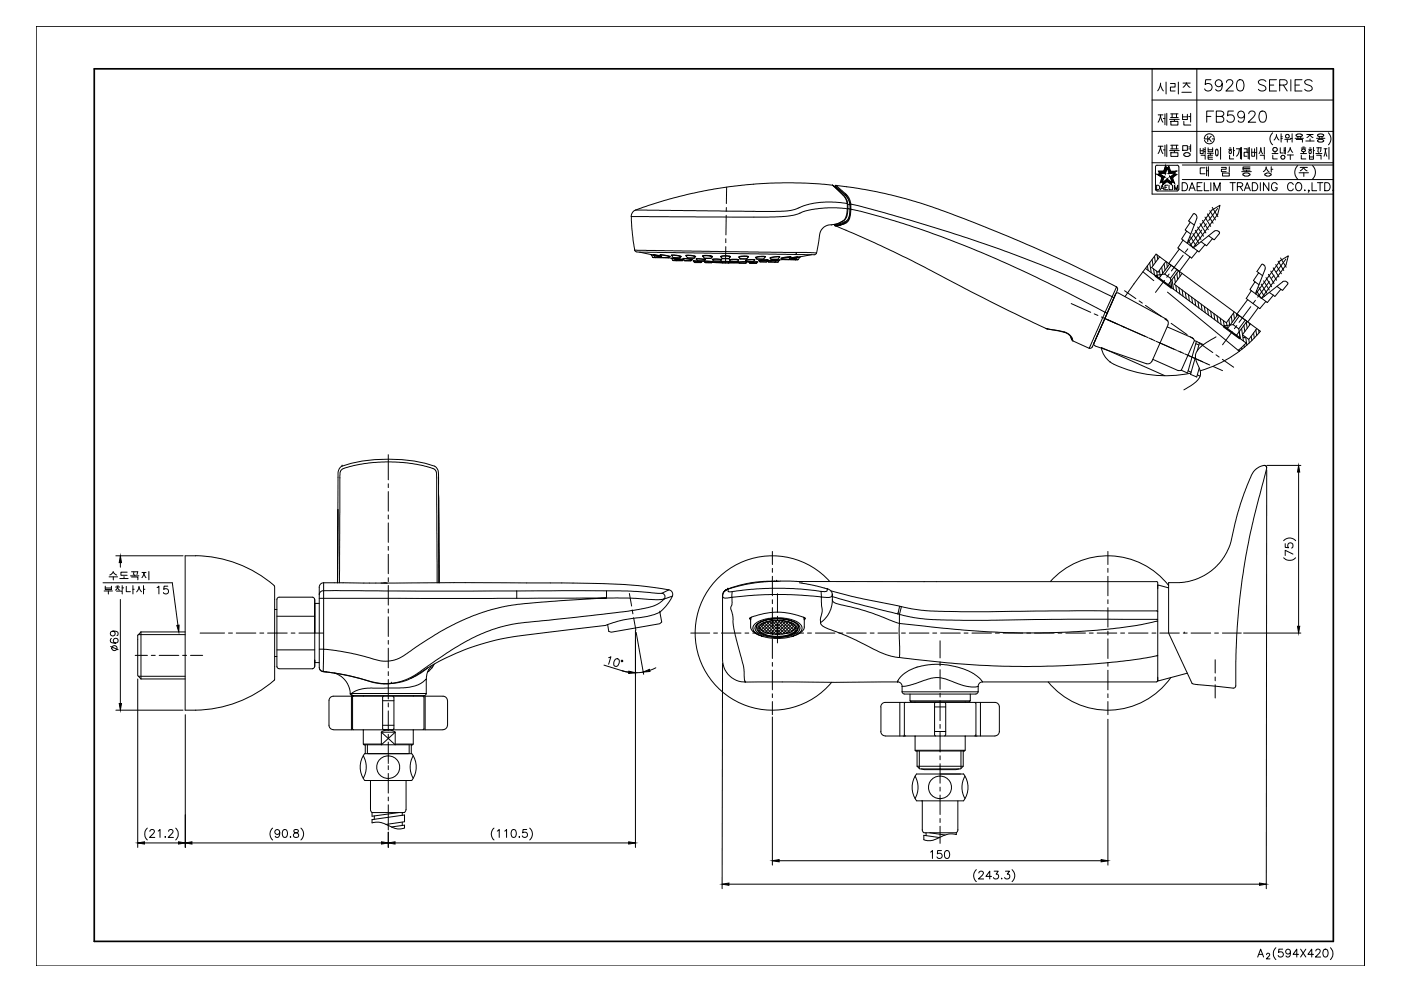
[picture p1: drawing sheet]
<svg xmlns="http://www.w3.org/2000/svg" width="420mm" height="297mm" viewBox="0 0 420 297" stroke-linecap="round" stroke-linejoin="round" font-family="sans-serif">
<!-- layer: TXT -->
<path d="M28.3 20.6h371.6v261.6h-371.6z" fill="none" stroke="#000" stroke-width=".51"/>
<!-- layer: 0 -->
<g fill="none" stroke="#000" stroke-width=".3">
<path d="M10.9 7.9h398.3v281.6h-398.3zM409.2 7.9v281.6M345.5 20.6v37.6h54.4M345.5 30h54.4M345.5 39.4h54.4M358.9 20.6v28.2M361.9 34.9h1.3M363.2 23.9h-1.6l-.2 1.4a1.19 1.19 0 0 1 1.8 0 1.19 1.19 0 0 1-.2 1.8 1.19 1.19 0 0 1-1.7-.5M364 33.3h-2.1v3.3M364.8 34.9h1.4a.86 .86 0 0 0 .8-1l-.3-.4-.5-.2h-1.4v3.3h1.4a.87 .87 0 0 0 .8-.8 .87 .87 0 0 0-.8-.9M366.6 25a1.06 1.06 0 0 1-1.5 1 1.06 1.06 0 0 1-.4-1.7 1.06 1.06 0 0 1 1.7 .1 2.86 2.86 0 0 1-.4 2.7 .96 .96 0 0 1-1.4-.3M367.8 24.7l.1-.5 .6-.3 .9 .2a.77 .77 0 0 1 .2 1.1l-1.9 2.1h2.2"/>
<path d="M369.9 33.3h-1.6l-.2 1.4a1.19 1.19 0 0 1 1.8 0 1.19 1.19 0 0 1-.2 1.8 1.19 1.19 0 0 1-1.8-.5M371.3 24.1a1.02 1.02 0 0 1 1.6 .5 2.75 2.75 0 0 1-.3 2.5 1.09 1.09 0 0 1-1.6-.5 2.67 2.67 0 0 1 .3-2.5zM373.2 34.4a1.04 1.04 0 0 1-1.4 .9 1.04 1.04 0 0 1-.4-1.6 1.04 1.04 0 0 1 1.7 .1 3 3 0 0 1-.3 2.7 1.04 1.04 0 0 1-1.5-.3M374.5 34.1l.3-.6 1-.2a.82 .82 0 0 1 .5 1.3l-2 2h2.3M378 33.5a1.09 1.09 0 0 1 1.6 .4 2.67 2.67 0 0 1-.3 2.6 1.09 1.09 0 0 1-1.6-.5 2.75 2.75 0 0 1 .3-2.5zM379.6 24.4a1.25 1.25 0 0 0-1.2-.6 1.25 1.25 0 0 0-1 .9l.3 .5 1.3 .5a.83 .83 0 0 1 .3 1.4 1.47 1.47 0 0 1-1.9-.3M380.7 25.5h1.3M381.7 39.8a2.39 2.39 0 0 0 0 3.6M382.8 23.9h-2.1v3.4h2.1M383.8 25.5l1.9-.2a.74 .74 0 0 0 0-1.2l-1.9-.2v3.4M384.9 25.5l1.1 1.8M387.1 23.9v3.4"/>
<path d="M388.4 25.5h1.3M390.5 23.9h-2.1v3.4h2.1M393.5 24.4a1.25 1.25 0 0 0-1.2-.6 1.25 1.25 0 0 0-1 .9l.3 .5 1.3 .5a.83 .83 0 0 1 .3 1.4 1.47 1.47 0 0 1-1.9-.3M398.4 39.8a2.48 2.48 0 0 1 0 3.6M345.5 48.8h54.4M346.5 56.7l.2 .4 .5 .1M346.9 55.5h.4a.74 .74 0 0 1 .5 .7 .74 .74 0 0 1-.5 .7h-.4zM347 49.5l-.5 .5v6.7M347 49.5h6M347.2 57.2h5.8M347.4 51.3h1.6l.5-1.5 .5 .6-.5 1.6h-1.7zM348 56.9l.6-1.4 .5 1.4"/>
<path d="M348.2 56.4h.7M349.4 56.1h.5M350.2 55.5h-.8v1.4h.8M350.6 55.5v1.4h.8M351.6 55.5v1.4M352.2 56.9v-1.4l.5 1.4 .5-1.4v1.4M353 49.5l.5 .5M353.5 56.7l-.5 .5M353.6 50v6.7M354.5 54.8h.8a1.29 1.29 0 0 1 .9 1.2 1.29 1.29 0 0 1-.9 1.2h-.8zM354.6 49.5h45.3M354.6 53.8h45.3"/>
<path d="M356.6 57.2l.9-2.4 .9 2.4M356.9 56.4h1.2M359 55.9h.9M359.9 44.5v1.5h.9v-1.5M359.9 45.2h.9M360.2 46.5h1.2v1.2M360.5 54.8h-1.5v2.4h1.5M361.1 44.8h.3M361.1 45.4h.3M361.2 54.8v2.4h1.4M361.4 50.3h-1.5v1.8h1.5M361.4 44.2v2"/>
<path d="M361.9 50.1v2.6M361.9 51.2h.5M362.1 45.9h1.8M362.3 44.3v1.2h1.4v-1.2M362.3 44.9h1.4M362.3 47.1h1.3M362.4 50v2.8M363 45.9v.5M363.1 54.8v2.4M363.7 46.5h-1.4v1.2h1.4M364.1 57.2v-2.4l.9 2.4 .9-2.4v2.4M364.6 46.4l-.1-1.1 .4-.6a1.38 1.38 0 0 1-.1 2l-.2-.2"/>
<path d="M366 44.2v3.5M366.3 50.2h1.4v.5h-1.4v.7h1.4M366.6 51.9h2.1v.9h-2.1zM368.5 44.8h.9M368.7 50v1.6M368.7 45.2v.7M368.7 45.9h.5M368.8 46.5v1.1h1.2M368.8 44.3h.3M368.9 54.8h1.6M369.2 45.2h-.5M369.2 45.2v.7"/>
<path d="M369.7 54.8v2.4M369.9 44.2v2.5M369.9 45.1h.3M370.8 44.6h.9M371.1 55.9l1.3-.1 .3-.6-.6-.4h-1v2.4M371.7 44.6l-.4 1.6-.5 .6M371.9 55.9l.8 1.3M372 44.3v3.3M372 45.7h.3M372.3 44.2v3.5M372.4 51.4h2.9M372.8 50.5h2"/>
<path d="M372.8 52.2v.3M372.8 52.4l.4 .3M373.1 44.6h.9v1h-.9v1.2h.9M373.2 57.2l.8-2.4 1 2.4M373.5 56.4h1.1M373.8 51v.4M374 45.7h.3M374.3 44.3v3.3M374.4 52l.4 .2v.3M374.4 51.9h-.9l-.7 .2M374.7 44.2v3.5M374.8 52.4l-.7 .4-.9-.1"/>
<path d="M374.9 50.1h-2.1v.9h2.1M375.4 44.6v2.2h.8v-2.2M375.4 45.6h.8M375.6 54.8h.8a1.29 1.29 0 0 1 .8 1.2 1.29 1.29 0 0 1-.8 1.2h-.8zM376.5 45.7h.4M376.9 44.2v3.5M377.6 46l.5-1.7 .6 1.8M377.9 46.5h1.3v1.2M378 54.8v2.4M378.9 51.4l.5-.4 .3-.9 .4 .9 .5 .5M379.2 44.2v2M379.4 52.4a1.27 1.27 0 0 0 1.8 0"/>
<path d="M379.8 52l-.4 .2v.3M380.5 54.8v2.4l-1.6-2.4v2.4M380.8 52l.4 .2v.3M380.8 51.9h-1M381.2 50v1.6M381.2 50.7h.5M381.5 46h1.8M381.7 46.5v1.1h1.4M382 45.3h.7M382.1 44.3a.59 .59 0 0 0-.4 .5 .59 .59 0 0 0 .4 .6M382.4 45.5v.5M382.7 44.3h-.7"/>
<path d="M382.7 44.3a.59 .59 0 0 1 .4 .5 .59 .59 0 0 1-.4 .6M382.8 40.3l.3 1.1 .5 .6M382.8 40.6l-.7 1.4M383 55.3a.87 .87 0 0 0-1-.6 .87 .87 0 0 0-.7 1v.6a.85 .85 0 0 0 .9 .9 .85 .85 0 0 0 .8-.9h-.5M383.9 44.3v1.6h.9M384.2 40.1v2.5M384.2 41h.4M384.2 41.5h.4M384.4 46.6a.59 .59 0 0 1 .9 .5 .59 .59 0 0 1-.9 .5M384.4 46.6l-.3 .5 .3 .5M385.1 45.1h.4M385.1 44.3v1.8"/>
<path d="M385.3 41.8h1.7M385.5 44.2v2M385.7 41.2l.4 .2 .4-.2M385.7 40.5l-.2 .3 .2 .4M386.1 41.8v.8M386.1 46.5h1.8M386.5 40.5l.2 .3-.2 .4M386.5 40.4l-.4-.1-.4 .1M386.9 44.3l-.2 .8-.5 .5M386.9 44.3l.8 1.4M387 41.5h.5M387 46.5v1.3"/>
<path d="M387.5 40.1v2.5M387.8 55.3a.87 .87 0 0 0-1-.6 .87 .87 0 0 0-.6 1v.6a.87 .87 0 0 0 .7 .9 .87 .87 0 0 0 .9-.6M388.4 41.5h2.5M388.7 41.8h1.9v.8M389 54.9a1.16 1.16 0 0 1 1.4 .5 1.16 1.16 0 0 1-.2 1.4 .89 .89 0 0 1-1 .3 .89 .89 0 0 1-.6-.8 1.31 1.31 0 0 1 .4-1.4zM389.1 40.2a.37 .37 0 0 0-.4 .4 .37 .37 0 0 0 .4 .3M389.2 40.2a.93 .93 0 0 1 1.3 .5l-.4 .2h-.9M389.2 49.6a2.74 2.74 0 0 0 0 4.1M389.2 41.2v.3M389.6 51.8h2.8M389.9 50.2h2.2M390 46h1.8"/>
<path d="M390.1 41.2v.3M390.3 46.5v1.1h1.3M390.3 44.4h1.3M390.7 44.1h.5M390.9 45.5v.5M390.9 50.2l.5 .6 .6 .4M391 50.2l-1.1 1M391 51.8v1.1M391.2 57.1h.2zM391.6 42.3h2.5M391.9 40.3h1.9M391.9 41.2l.9-.9 1 .9"/>
<path d="M392.5 44.8h.9M392.6 57.1h-.3h.3l-.3 .5M392.6 45.2v.7M392.6 45.9h.6M392.7 46.5v1.2h1.2v-1.2M392.7 47h1.2M392.8 44.3h.3M392.9 41.6v.7M393.2 45.2h-.6M393.2 45.2v.7M393.5 54.8v2.4h1.4M393.6 49.6a2.74 2.74 0 0 1 0 4.1"/>
<path d="M393.9 45.1h.3M393.9 44.2v2M394.6 46h1.8M394.8 41.5h2.5M394.9 46.5h1.3v1.2M394.9 44.3h.5M395.1 54.8h1.6M395.2 42.3a1.52 1.52 0 0 0 1.7 0M395.4 44.3l-.2 1.2M395.5 45.5v.5M395.5 44.3h.7M395.7 41.2v.3"/>
<path d="M395.9 54.8v2.4M396.2 44.3l-.2 1.2M396.5 41.2v.3M396.5 40.2a.86 .86 0 0 0-1.3 .5l.4 .2h.9M396.5 40.2a.37 .37 0 0 1 .5 .4 .37 .37 0 0 1-.5 .3M396.6 41.8a.88 .88 0 0 0-1.4 .5M396.6 41.9l.3 .4M397.1 44.6h.9M397.3 54.8h.8a1.29 1.29 0 0 1 .8 1.2 1.29 1.29 0 0 1-.8 1.2h-.8zM397.5 44.9l.4 1.9M397.5 44.6l-.4 2.2M398.6 44.2v3.5"/>
<path d="M399.7 57.1h.3zM334.5 88.3l-6.3 14.4M95.7 179.3h1.4M97.1 174.7h-.3a1.27 1.27 0 0 0-1.1 1.3v24a1.28 1.28 0 0 0 1.2 1.3M97.1 174.7l42.4-.1 39.6 .3a135.5 135.5 0 0 1 21.5 1.9M97.1 179.3h84.8l-24.4 1.6-5.9 .8-4.4 1.1-5.9 2-6.9 3.3-4 2.2-9.4 6.3-1.7 .9-1.7 .5-2.1 .2-3.4-.6a71.8 71.8 0 0 0-14.7-3h-.3l-.2 6.7M97.1 174.7v2.4l-.9 .2-.5 1M97.1 179.3v15.3h-1.4M114.3 174.8h1.9M155 177.1h31l12.5 .7M155 177.1h-57.9v2.2M155 177.1v2.2"/>
<path d="M181.9 177.1v2.2h6.5l8.1 .5 2.7-.3M198.5 177.8l.5 .2 .4 .5v.6l-.2 .4M199.2 179.5l-1.2 1.1-1.7 .9-4.7 1.2-10.9 1.4-25.1 2.7-6.1 1.3-5.1 1.9-5.1 2.5-5.3 3.2-10.9 7.4-2.9 1.2-2.8 .5M200.6 176.8a1.38 1.38 0 0 1 1.1 1.9 14.2 14.2 0 0 1-3.8 4.8M200.6 176.8l-2.1 1M201.7 178.7l-2.5 .8M216.7 178.7v19a6.8 6.8 0 0 0 6.8 6.7M217.1 177.3l-.4 1.4M217.2 177.3l-.5 1.4M217.3 177.1l-.2 .2M217.3 177.2l-.1 .1M217.5 176.9l-.2 .2"/>
<path d="M217.5 177v.1M217.5 177l-.2 .2M217.7 176.9l-.2 .1M217.8 176.8l-.3 .2M217.8 176.8l-.2 .1M217.9 176.8h-.1M217.9 176.7l-.2 .2M218 176.7l-.7 .4M218 176.7l-.2 .1M218.3 176.5l-.4 .2M218.3 176.5v.1M218.3 176.6l-.3 .1"/>
<path d="M218.3 176.6h.1M219.6 177.3l-.1 1.7-2 .3-.5-.1-.3-.5M232.1 174.2h-1.7a37.2 37.2 0 0 0-12.1 2.3M232.2 174.2h.1M232.3 174.2h.2M232.5 174.2h.1M232.9 174.2l7.6 .2M232.9 174.2h.1M232.9 174.2l-.2 .1M233.5 174.2l-5.3 .3-3.6 .5-6.6 1.7M239 174.3h108l.2 .3M239.7 174.7l4.3 .7 4.2 1.1"/>
<path d="M246.2 177.3l.1 1.7 2.4 .1 .6-.2 .3-.5M248.1 176.5v.2a.68 .68 0 0 1-.4 .7 .68 .68 0 0 1-.7-.1l-9.1-.9-7.1-.1-5.4 .3-6.6 .8a.42 .42 0 0 1-.4-.1 .42 .42 0 0 1-.1-.5v-.2M248.2 176.5l1.2 .8 .2 1.1M248.9 174.3a23.1 23.1 0 0 0-33.5-1 23.1 23.1 0 0 0 .6 33.5 23.1 23.1 0 0 0 33.4-2.3M249.2 177.1l7.7 2 12.9 2.6M249.6 178.4h.1M249.6 178.4v1.4M249.6 179.8l-.1 1.7-.8 2.2-1.3 1.8-1.3 1.1M249.6 179.8l.2 .5 .6 .4 2 .6a103.1 103.1 0 0 1 17.3 5.6M249.6 178.8l7.3 2.1 12.4 3.1M315 174.3a23.1 23.1 0 0 1 35.5 1.2M347.2 174.6v29.5"/>
<path d="M129.2 199.7l-.7 1.1M129.6 199.4l-.1 .9M130.2 199l-.7 1.3-1.3 1.1M181.6 187.5l-25.2 3a74.3 74.3 0 0 0-33 12.8l-3.7 1.3-3.5 .3M225.1 185.1v.7M225.4 185l-.3 .6v2.5l.4 .8 1 .9 2.3 1-1.9-.9-.9-.9-.2-.5 .1-.8 .3-.5 1.7-1.1 2.6-.8 3.7-.1 2.4 .3 2.2 .7 1.5 1.2 .2 .6v.7l-1.1 1.2-1.8 .9 2.2-1 1.2-1.1 .2-3.6M226.8 187.3l.9-.7 1.8-.7 3.7-.5-3.6 .5-1.8 .8-.8 .9 .1 1.2 .7 .8 1.5 .7 2 .5 1.9 .1-3-.3-2-.8-1-1.2 .1-.6 .4-.6 .9-.7 1.3-.4 2.4-.4h1.7l3.1 .6 1 .5 .9 .8v1.1l-1.1 1-1.7 .7-3 .3 1.8-.1 2.6-.7 1.3-.9 .5-.9-.3-1-1.2-.9-2.5-.8-2.2-.2 2.9 .3 2.1 .7 1.5 1.1 .2 1-1 1.3-1.9 .8-2.6 .5-2.9-.1-2.2-.4-1.9-.8-.8-.8-.2-.6zM226.9 187.2v.9M227.6 188.1l.6 .8 .9 .5 2.1 .6 1.4 .1 2.1-.1 1.7-.3 1.8-.8 .5-.8M227.9 187.6l2-1.1 2-.4h2.5l2 .4 1.5 .6 .8 .8v.8l-.8 .9-1.7 .8-1.6 .3h-2.8l-2.5-.6-1.1-.6-.6-.9zM228.8 190.8l3.5 .6 2.8-.1 2.5-.5M239.4 187.2v.9"/>
<path d="M240.9 185l.3 .8M269.3 183.7v.3l.4 .1M269.7 184.2l6.6 1.2 7.8 .5 63.1-.3M269.7 186.9v10.2M269.7 184.2v2.7M270.3 181.8l6.2 1.1 6.9 .4 13.2 .1 26.3-.3h24.1l.2 .2M270.3 181.8l-.5-.1-.4 2M270.3 181.8l-.6 2.4M275.3 199.9l-2.5 .9-1.5 1-1.6 1.5-.5 1.1M275.3 199.9l1.9-.5 3.2-.3 3.4 .2 2.5 .4 2.8 .8 2.4 1.1 2.2 1.6 1 1.2M347.2 196.4l-2.1 .5-6.6 1.1-9.6 .9-9.7 .6-10.9 .3-10.8-.2-10.9-.7-17.9-1.9-4.5-1.4-8.8-4.3-8.6-3.6-.7-.9-.1-1.2 .6-2.3-.3-4.3-10.9-.8-9.2 .2-6.7 .6v2.2l-.4 1.3 .6 1.9 .4 4.2 1.4 5.5a27 27 0 0 1 1.6 7l.2 2.6 .2 .7M347.2 186.2l-6.3 1.3-9.6 1.2-10.9 .8-8.4 .2-15.7-.3-9.7-.7-16.9-1.8"/>
<path d="M95.7 200.1h.1M95.8 200.5l.4 .5 .7 .3M96.9 201.3a99.9 99.9 0 0 1 15.9 3.4l2.8 .2 1.8-.1M96.9 201.3l.7 .1M96.9 201.3h.1M97.4 201.4h.5M97.8 201.4l1.1 .1a86.8 86.8 0 0 1 13.8 3.2l2.5 .3 2.2-.1M100.3 201.7a6.8 6.8 0 0 1 4.8 6.2M105 207.9l.2 .4 .5 .2M105.1 207.9h22.7M105.7 208.5h21.5M117.4 204.8h.1"/>
<path d="M127.8 207.8l-.2 .5-.4 .2M128.3 200.1l-1.9 1.5-3.3 1.8M128.6 200.7l-.5 1.2-.3 1.7-1.5 1.2-1.8 .8-3.5 .6h-9.9l-2.3 .2-2 .6-1.4 .9 .3 .5 .4 .1M223.5 204.4h.1M269.2 204.4h-45.7M269.2 204.4a1.3 1.3 0 0 1 1.3 1.4l2.6-.5 6.1-2 2.2-.2 2.2 .4 5.2 2 3.3 .4a1.16 1.16 0 0 0 1.5-1l.3-.3 .8-.2M269.2 204.4h.1M270.5 207.3l.2 .5 .5 .2M270.5 207.4h22.9M271.2 208h21.5M293.3 207.3l-.2 .5-.4 .2M347.2 204l-.3 .4h-52.2"/>
<path d="M351.1 203.1a23.1 23.1 0 0 1-36.8 1.3M116.4 228.8h.1M281.9 230.7h.1M377.2 286.9l.9-2.4 .9 2.4M377.5 286.1h1.1M379.8 286.1l.3-.4 .5 .1 .2 .3-.2 .5-.8 .8h1.1M382.6 284.1a2.44 2.44 0 0 0 0 3.5M384.7 284.5h-1.2l-.1 1a.83 .83 0 0 1 1.3 0 .83 .83 0 0 1-.2 1.2 .83 .83 0 0 1-1.2-.3M387 285.3a.73 .73 0 0 1-1 .5 .73 .73 0 0 1-.3-1.1 .73 .73 0 0 1 1.2 .1l.1 .5a1.09 1.09 0 0 1-.9 1.6l-.4-.4M389.5 286.1h-1.7l1.1-1.6v2.4M390 284.5l1.6 2.4M391.6 284.5l-1.6 2.4"/>
<path d="M393.9 286.1h-1.7l1.2-1.6v2.4M394.6 285l.2-.4 .7-.1 .3 .2 .1 .5-1.4 1.7h1.6M397.1 284.6a.72 .72 0 0 1 1.1 .4 1.09 1.09 0 0 1 .1 1.3 1.09 1.09 0 0 1-1.2 .4 1.79 1.79 0 0 1 0-2.1zM399 284.1a2.44 2.44 0 0 1 0 3.5"/>
<circle cx="390.9" cy="45.1" r=".51"/>
</g>
<!-- layer: D -->
<g fill="none" stroke="#000" stroke-width=".3">
<path d="M347.3 34.4h1.5M348 25.3l-.8 1.9M348 25.3l.9 1.9M348 34.7l-.7 1.9M348 34.7l.7 1.9M348.1 24.9v.4M348.1 34.4v.3M348.9 35.5h.5M349.4 34.1v3.3M349.7 24.6v3.6M349.9 34v3.6M350.8 35.8h2.8"/>
<path d="M351 25h1.4v1.1h-1.4v1.2h1.4M351.1 35.2h2.2M351.1 34.1h2.2M351.1 36.4h2.2v1.1h-2.2zM351.5 34.1v1.1M352.2 35.8v.5M352.8 34.1v1.1M353.4 24.6v3.6M354.4 27.7h2.9M354.7 34.3v1.5h1.4v-1.5M354.7 35h1.4M354.8 24.9h2.1"/>
<path d="M354.8 26.2l.6-.6 .4-.7 .3 .6 .8 .7M355 36.4v1.1h2.1M356.5 34.9h.6M357.1 34v2.6M347.3 46l.7-1.9 .7 1.9M347.3 43.8h1.5M348.1 43.8v.3M348.9 44.9h.5M349.4 43.5v3.3M349.9 43.4v3.6M350.8 45.1h2.8M351.1 44.6h2.2"/>
<path d="M351.1 43.5h2.2M351.1 45.8h2.2v1.1h-2.2zM351.5 43.5v1.1M352.2 45.1v.5M352.8 43.5v1.1M354.7 43.7h1.4v1.4h-1.4zM355.1 46.2v.3l.4 .3M355.4 46.8h1.1M356.5 45.8h-.8l-.6 .3M356.5 45.8l.4 .3M356.5 44.6h.6M356.5 44h.6"/>
<path d="M356.9 46.2v.3l-.4 .3M357.1 43.4v2M361.2 41.6h.7M362.2 40.8v1.6M362.6 41.5l.6 .9M363.2 40.8l-1 1.1M363.5 41.6h.7M364.1 41.2a1.5 1.5 0 0 0-1.6-1.1 1.5 1.5 0 0 0-1.3 1.5M364.2 41.6a1.5 1.5 0 0 1-1.3 1.5 1.5 1.5 0 0 1-1.7-1.1M379.9 139.5h10.2M379.9 140.8l-.1 125.6M389.5 141.5v46.2"/>
<path d="M30.9 174.7h20.8l1.7 12.7M31.2 177.1h2.5M31.6 175.7v1h1.8v-1M31.6 176.2h1.8M32.5 177.1v1M32.7 172.9h2.5M32.9 172.3l.7-.3 .4-.6 .4 .6 .6 .4M34 172.9v.9M34.6 176.9l.5-.4 .1-.6 .2 .6 .5 .4M34.7 176h1.2M34.7 166.6h20.2M35 177.2h1.6v.8"/>
<path d="M35 175.7h.5M35.9 173.4h2.5M36.1 168.6v1.4M36.1 179.7v31.2M36.6 175.5v1.5M36.6 176.2h.5M37.2 172.8v.6M37.9 175.7v1.6h1.2M38.1 171.5h-1.8v.9h1.8M39.1 172.6h2.5M39.4 172.9h1.9v.9M39.4 171.4h.8"/>
<path d="M39.9 175.5v2.5M39.9 176.6h.3M40.2 171.4l-.2 .8M40.4 171.4h.9l-.2 .8M40.4 172.2v.4M41.7 175.7l-.3 1.1-.4 .6M41.7 176l.7 1.4M42.6 171.6h1.2M43 176.6h.5M43 175.5v2.5M43.1 171.8l.7 1.3M43.2 171.6l-.2 .9-.4 .6"/>
<path d="M44.6 171.3v2.5M47.1 176.1l.6-.4v2.3M50.3 175.7h-1.1l-.1 1a.82 .82 0 0 1 1.2-.1 .82 .82 0 0 1-.1 1.3 .82 .82 0 0 1-1.2-.3M385 167.2a2.48 2.48 0 0 0 3.6 0M385 162.1a2.39 2.39 0 0 1 3.6 0M385.4 163v1.1l1 .1a.83 .83 0 0 1 0-1.3 .83 .83 0 0 1 1.2 .1 .83 .83 0 0 1-.3 1.3M387.8 166.1l-2.4-1.2v1.6M33.2 193.8l2.2 .9M33.4 191.4l-.2 .1a.8 .8 0 0 0 .3 1.1 1.33 1.33 0 0 0 1.9-.5 .73 .73 0 0 0-.7-.8 .73 .73 0 0 0-.7 .7 .73 .73 0 0 0 .7 .8M33.9 189.2a.74 .74 0 0 1 .6 .9 .74 .74 0 0 1-1.1 .4 .74 .74 0 0 1 0-1.2 1.22 1.22 0 0 1 2 .7l-.3 .5M41.5 190.2h14M83 184.7h11.4"/>
<path d="M83 194.8h11.4M181.1 199.4l7.4 2.1M182.5 197.1l.7-.2-.7 2.2M184.5 197.7a.72 .72 0 0 1 .7-.2 .72 .72 0 0 1 .5 .6v.6a1.04 1.04 0 0 1-1.3 1 1.31 1.31 0 0 1 .1-2zM190.6 188.9v65.1M190.8 189.5l2.2 12.6M216.7 198.9l-.1 67.5M227.7 187.9l1.4 1.5M228.1 187.4l2.4 2.4M228.6 187l3.1 3M229.6 186.6l-1.8 1.8M230 186.5l3.7 3.6"/>
<path d="M230.7 186.3l3.8 3.7M230.9 186.2l-2.7 2.7M231.5 186.1l3.9 3.8M232 186.1l-3.2 3.1M232.4 186.1l3.7 3.7M233 186l-3.5 3.5M233.4 186l3.5 3.5M233.9 186.1l-3.7 3.7M234.3 186.1l3.2 3.1M234.8 186.1l-3.8 3.9M235.4 186.2l2.7 2.7M235.6 186.3l-3.8 3.7"/>
<path d="M236.4 186.5l-3.7 3.6-3.4-3.4M236.8 186.6l1.8 1.8M237.1 186.7l-3.5 3.4M237.7 187l-3 3M238.2 187.4l-2.4 2.4M238.7 187.9l-1.5 1.5M364.4 197.8v3.9M372.9 189.8h17.2M34.7 212.9h20.2M41.3 203.5v50.5M41.5 202.7h14M55.6 214.2v39.8"/>
<path d="M114.4 219.5h4.1v3.7l-4.1-3.7a3.4 3.4 0 0 1 4.1-.1l-4.1 3.8zM186.6 201l3.4 .6 2.9-.2M196.7 200.2l-1.9 .7M231.6 214.9v44.4M332.3 215.6v43.7M364.4 202.9v1.2M364.4 205.2v4M109 223h5.4M110.2 223.2v2.7M118.5 223h5.4M122.7 223.2v2.7M274.4 224.9h15.1"/>
<path d="M275.7 225.1v5.2M288.2 225.1v5.2M41.3 252.7h12.9M44.2 248.2a2.44 2.44 0 0 0 0 3.6M44.9 249.2l.5-.6h.5l.3 .3 .1 .4-1.4 1.7h1.5M47.4 249.1l.6-.5v2.4M49.6 250.8v.2zM50.6 249.2l.2-.4 .7-.2 .3 .3 .1 .4-1.5 1.7h1.6M52.7 248.2a2.44 2.44 0 0 1 0 3.6M56.9 252.7h58.2M81.8 248.2a2.35 2.35 0 0 0 0 3.6M83.9 249.4a.74 .74 0 0 1-1 .7 .74 .74 0 0 1-.3-1.2 .74 .74 0 0 1 1.2 .1 1.27 1.27 0 0 1-.8 2l-.5-.3"/>
<path d="M85 248.8a.72 .72 0 0 1 1.1 .3 1.09 1.09 0 0 1 .1 1.3 1.09 1.09 0 0 1-1.2 .5 1.79 1.79 0 0 1 0-2.1zM87.1 250.8v.2zM88.3 248.8v.6l.6 .3a.68 .68 0 0 1 .7 .6 .68 .68 0 0 1-.6 .7l-.9-.2a.88 .88 0 0 1 .1-1 .88 .88 0 0 1 .9-.3l.4-.5a.87 .87 0 0 0-1.2-.2zM90.2 248.2a2.35 2.35 0 0 1 0 3.6M111.6 246.6l1.1-.2 1.7 .2 4.8 1.9 2.1-.3M116.4 249.4v4.6M118.5 252.7h70M148.2 248.2a2.35 2.35 0 0 0 0 3.6M149.1 249.1l.6-.5v2.4M151.4 249.1l.5-.5v2.4M153.6 248.8a.72 .72 0 0 1 1.1 .3 1.09 1.09 0 0 1 .1 1.3 1.09 1.09 0 0 1-1.2 .5 1.79 1.79 0 0 1 0-2.1zM155.7 250.8v.2z"/>
<path d="M158 248.6h-1.1l-.2 1.1a.83 .83 0 0 1 1.3 0 .83 .83 0 0 1-.2 1.2 .83 .83 0 0 1-1.2-.4M158.9 248.2a2.35 2.35 0 0 1 0 3.6M231.6 258h100.7M279.1 255.4l.5-.5v2.4M282.3 254.9h-1.1l-.1 1.1a.83 .83 0 0 1 1.3 0 .83 .83 0 0 1-.2 1.2 .83 .83 0 0 1-1.2-.3M283.6 255.1a.72 .72 0 0 1 1.1 .3 1.09 1.09 0 0 1 .1 1.3 1.09 1.09 0 0 1-1.2 .5l-.4-.9 .1-.9zM286.8 250.2l-2.3-.2-5.3 2-2.1-.3M218.6 265h159.1M292.8 260.7a2.39 2.39 0 0 0 0 3.6M293.6 261.7l.4-.6h.5l.4 .4-.3 .9-1.2 1.1h1.6M297.4 262.7h-1.7l1.1-1.6v2.4M298.1 261.1h1.3l-.7 .9a.78 .78 0 0 1 .6 1.3 .78 .78 0 0 1-1.4-.3"/>
<path d="M300.4 263.2v.3zM301.5 261.1h1.3l-.7 .9a.79 .79 0 0 1 .5 1.3 .79 .79 0 0 1-1.3-.3M303.5 260.7a2.39 2.39 0 0 1 0 3.6"/>
<circle cx="373.1" cy="101.2" r=".11"/>
<circle cx="34.3" cy="194.3" r=".77"/>
<circle cx="186.5" cy="198.1" r=".23"/>
</g>
<!-- layer: 0 -->
<g fill="#000" stroke="#000" stroke-width=".3">
<path d="M347.4 51.3h1.6l-1.2 .7zM347.8 52h1.7l-.5-.7z"/>
<path d="M348.4 53.2l.2 1.3-.7 .3zM348.4 53.2l.2 1.3 .6-1.5z"/>
<path d="M347.1 52.3l2.1 .7-.8 .2zM347.1 52.3l2.1 .7-1.4-1z"/>
<path d="M349.5 49.8v2.2l-.5-.7zM349.5 49.8v2.2l.5-1.6z"/>
<path d="M350 53.7v.7l-1.3 1zM348.7 54.6v.8l1.3-1.7z"/>
<path d="M350.5 49.8l.6 1.5-1-.9zM350.1 50.4l.5 1.6 .5-.7z"/>
<path d="M351.1 51.3h1.6l-2.1 .7zM350.6 52h1.6l.5-.7z"/>
<path d="M350 54.4l1.4 .2v.8zM350 53.7v.7l1.4 .2z"/>
<path d="M350.9 53l.7 .2 .6 1.6zM350.9 53l.5 1.5 .8 .3z"/>
<path d="M352.2 52l.8 .3-1.4 .9zM350.9 53l.7 .2 .6-1.2z"/>
</g>
<!-- layer: 41 -->
<g fill="none" stroke="#000" stroke-width=".3">
<path d="M249.6 55.5l-3.7-.4-8.1-.3-6.6 .1-7.5 .5-9.5 1.3-6.7 1.3-6.6 1.6-6.5 2-4.3 1.6-.8 1.2 .2 4.3 .9 6.4M249.6 55.5l3.8 3.6 .6 1.5 .1 2 .2-.1M249.6 55.5l.4 .3M249.7 55.5l3.5 3.2 .7 1.2 .3 1.1M250.1 55.9h.4M250.4 55.8l3.5 3.2 .8 1.3 .2 1.1M250.6 55.6l6.7 .8 7.9 1.6 9.2 2.4 7.1 2.3 13.9 5.3 15 6.3 9.9 4.5 14.5 7.2M250.7 55.6l-.2 .2 3.7 3.3 .7 2.2M250.7 55.6l3.5 3 .6 1.2 .4 1.4M191.8 75.6l3.4 .7M195.4 76.4l.3 .7h.8M195.7 77.1l2.7 .2"/>
<path d="M196.1 76.5l2.1 .4-3-.6 2.8 .7-1.9-.4M196.2 76.4l-.3-.1 2.4 .4M196.4 77.1l.2 .1M196.5 77.1l2 .1M198.1 76.5l2.7 .4-.2 .3h-2.1M198.1 76.5l-.1-.1 3 .4-.3 .1M198.1 76.5l.4 .7M198.4 76.8l-2.4-.4 .5 .7M198.4 77.2h.3M200.6 77.3l.7 .1M200.6 77.2l-1.9 .1M201.3 77.4l.4 .6"/>
<path d="M201.3 77.4l2.9 .4-1.8-.2M201.5 77.5l2.5 .4-1.6-.2M201.5 76.6h1.4l1.2 .4M201.7 78l2.9 .2M201.7 78h.9M201.8 77.2l2 .2M202.4 77.5l2.5 .4-.1 .2-2.2-.1zM202.6 78l.2 .1M202.7 77.5l-.5-.1 2.9 .4M203.9 77.2l-.1 .1M204.1 77l.2-.2-.9-.2-2-.2 .4 .8M204.1 77l-.2 .3-2.1-.1"/>
<path d="M204.2 76.9l-.1 .1M204.7 78.1l-.1 .1M205 77.6l2.5 .3-.2 .2h-2.1M205 77.6l-.2-.1 2.8 .3-.3 .1M205 77.6l.2 .5M205.2 78.1h2.1M205.8 76.7l1.2-.1 1.6 .3-1.9-.4-1.1 .1 .3 .1M205.8 76.7l.3 .6h2.2l.2-.3M205.8 76.7h.1M206.1 77.3l2 .1M207.9 78.2l2.7 .2zM207.9 78.2l.2 .1"/>
<path d="M208.1 78.3l2.3 .2-.1 .1M208.1 78.3h.1M208.1 78.3l.1 .3M208.2 78.6l.2 .1M208.2 78.6h2.1M208.2 77.3l-.1 .1M208.9 77.7l.3 .5h2.1l.1-.3M208.9 77.7l-.2-.1 1.1-.1 1.8 .3-.2 .1M208.9 77.7h1.3l1.2 .2M209.1 78.1l.2 .1M209.3 78.2l1.9 .2M210.3 78.6l-1.9 .1"/>
<path d="M210.8 76.8h.1M210.9 76.9l.2 .5M211.1 77.3l2.1 .1M211.1 77.4h2.2M211.2 78.2l2.6 .2-.2 .1M211.2 78.4l2.4 .1M211.2 78.4l.2 .2 2.1 .1M211.2 78.5h.1M211.2 78.2l-.1 .1h.3M211.4 78.6l1.9 .2M211.5 77.9h-.1M213.3 78.8h3.3"/>
<path d="M213.5 77l.2-.1-1.1-.3-1.9 .1h1.8l1 .4M213.5 77.1l-.2 .3M213.5 77v.1M213.6 78.6h2.8h-2.8M213.6 78.5l-.1 .2M213.7 77.8v.1M213.7 78.5h-.1M213.7 77.8l-.1-.1 1.7-.1 1.1 .2-.1 .1M213.8 77.9l1.2-.2 1.3 .2M213.8 77.9l.1 .3M213.9 78.2l.2 .1M216 78.2l-1.9 .1"/>
<path d="M216.3 77l-.2-.2 .3-.1 1.5-.1 1.2 .2-.2 .3M216.3 77l.6-.2h1.3l.7 .3M216.3 77.9l-.2 .3h-2.2M216.3 77h.1M216.3 77l.2 .4M216.4 78.5l-.2-.1 2.7 .1h-.1M216.4 78.5h2.4M216.4 78.5l.1 .2M216.5 77.4l.2 .1M216.5 78.7l.2 .1M216.5 78.7l2.1 .1M216.5 77.4l2.1 .1"/>
<path d="M216.7 78.8h1.8M218.6 77.5l-1.9 .1M218.6 78.7l-.2 .1M218.8 78.5l-.2 .3M218.8 77.9l.1 .1M218.8 78.5h.1M218.9 77.9h-.2l.9-.2h1.7l.3 .2h-.2M218.9 78l.2 .3M218.9 77.1l-.3 .4M218.9 77v.1M219 78.3l.2 .1M219.2 78.4h1.8"/>
<path d="M221.2 78.3l-.2 .1M221.4 77.9l-1.5-.1-1 .2M221.4 78.6l.2 .1M221.4 77.9l-.2 .4h-2.1M221.5 77.9l-.1 .1M221.6 78.7h-2.9l2.9 .1M221.6 78.7v.1M221.6 78.8h-3.1M221.6 78.8l.2 .1M221.8 78.9h1.8M221.9 77.5l.1 .1M222.1 77.7h1.7"/>
<path d="M223.7 78.8l-.1 .1M223.8 78.1l.1 .3M223.9 78.4l.1 .1M223.9 78.7h.1M223.9 78.6l-2.3 .1M223.9 78.6l-.1 .2h-2.2M224 77.5l-.2 .1M224 78.5l-2.5 .1M224 78.5l-.1 .1M224.1 78.5h-.2M224.1 78.5h1.7M224.3 77.1l.2-.1-.2-.2-1.3-.1-1.4 .2 .1 .3"/>
<path d="M224.3 77.1l-.4-.3h-1.3l-.9 .4M224.3 77.1l-.3 .5-2.1-.1-.2-.3M224.3 77.1h.1M224.6 78.6l2.7-.1zM224.7 78.7l2.4-.1-.2 .3zM224.8 78.8l2 .2M226 78.4l-.2 .1M226.3 78l-1.1-.1-1.4 .2M226.3 78l-.3 .4h-2.1M226.3 77.9h.1l-.2-.1h-1.4l-1.3 .2 .3 .1M226.3 77.9v.1M226.8 77.3l1.2-.4 1.4 .1-.3 .7-2.2-.1"/>
<path d="M226.8 77.3l.1 .3M226.9 78.9l-.2 .1M226.9 77.6l2 .1M227.5 78.1l2.9-.2-1.8 .3zM227.7 78.2l2.5-.2-.3 .5-2.1-.1zM227.8 78.4l.2 .1M228 78.5h1.8M229 77.6l-.1 .1M229.3 77.1l.3-.2-1.8-.1-1.2 .3 .2 .2M229.9 78.4l-.2 .1M230.3 78.3l2.5-.3-.3 .5M230.3 78.3l.1 .2h3"/>
<path d="M230.3 78.3h.1M230.3 78.4l.2 .1M230.4 78.2l-.4 .1M230.5 78.6h2.7M230.9 77.3l1.2-.3 1.8-.1zM231 77.4l.2 .3M231.2 77.6l2 .2M232.5 78.5l-.2 .1M232.5 78l.4-.1-2.8 .3h.9M233.3 77.7l-.1 .1M233.4 78.5l-.2 .1M233.7 78l-1 .1"/>
<path d="M233.7 77.1l-.3 .6h-2.2M233.7 78l-.3 .5M233.8 77.9l-2.8 .3 1.8-.2M233.8 77.9l-.1 .1M234.2 77.4l3-.4-2 .4zM234.4 77.5l2.7-.4-.4 .6M234.4 77.5l.1 .2h2.2M234.5 77.7l.2 .1M234.6 77.8l-.8 .1M234.7 77.8l1.8 .1M236.5 77.8h.3M236.7 77.7l2 .1"/>
<path d="M236.8 77.9h1.8M236.8 77.4l2.4-.3-.5 .7M238.4 76.3l5.8 .1M238.7 77.8l-.1 .1M238.7 77.8h.7M238.9 75.7l-.2 .4-.3 .2M239 77.1l.3-.1-2.4 .3M239.4 77.8l-.8 .1M239.9 77.1l-2.7 .5 1.9-.4M240 77l-.6 .8M240 77l-.9 .1M243.4 76.3l-3.4 .7"/>
<path d="M244.9 75.8l-.7 .5M244.9 75.8l-54.5-.8 .3 .4 .8 .2 46.9 .7M249.4 67.4l-1.6 .3-.9 .5-.7 1-1.3 6.6M250.4 67.6h1l2-.6-2 .6zM253.4 67l-1.8 .6h-1.2l11.9 5.2 9.5 4.5 25 13 16.9 8.1M253.6 62.5l-2.7-.2-5.3 .2-4.2 .8-3.7 1.3-5.3 .4-43.1-.1M253.8 62.5l.3 .1-.2 1.5-.6 1.7-1.6 1-2.3 .6M254 61l-4.5-.4-3.8 .1-3.9 .7-4.3 1.6-3.4 .3-43.5-.3M254 64.7l-.9 1.4-2.3 1.1M254.2 61.2l.7 .2M254.2 61.1l.1 1.4M254.3 62.5l-.3 2.2"/>
<path d="M254.3 62.5l.7 .1M254.9 61.4l.1 1.2M254.9 61.3l.1 1.4M255 62.6l-.2 1.8-.6 1.5-1.2 .7-1.8 .6h-.9v.3l1.4-.2 1.6-.5 .9-.5 .5-1.3 .3-2.3M255 62.7h.2M255.2 62.7l8.7 2.2 8.7 2.6 9.7 3.4 8.4 3.3 8.3 3.5 11.8 5.4 20.6 10.5M255.2 61.2l17.5 4.7 15 4.6 12.3 4.2 17 6.6 6.5 2.9 10 4.7M255.2 61.2v1.5M255.2 62.7l-.5 2.9-.5 .9-.8 .5M313.8 98.5l.3 .1M313.8 98.5h-.1l5.6 1.2M314.1 98.6l5.2 .9"/>
<path d="M319.3 99.5l1.3 .7 .9 1.2M319.3 99.5v.1M319.3 99.7l1.1 .4 .8 1M331.4 93.6l.7 .2M331.4 93.6l-4.7 10.8-4.9-2.2M332.1 93.8l-4.5 10.3M333.5 89l-2.1 4.6M333.5 88.9l.4 .3v.5M333.9 89.7l-1.8 4.1M334.8 86l.3 .3v.5M334.8 86l-1.3 2.9M335.2 86.8l-1.3 2.9"/>
<path d="M321.2 101.1l.6 1.1M321.2 101.1l.3 .3M321.3 101.3l.1 .5M321.5 101.4l.3 .8M327.5 104l-.4 .4h-.5"/>
</g>
<!-- layer: 1 -->
<path d="M217.9 56.1l-.1 4.9M217.7 73.9l-.1 4.9M217.7 71.6v1.1M217.8 64.5l-.1 5.9M217.8 62.2v1.1M331.3 95.5l7.4 3.2" fill="none" stroke="#000" stroke-width=".3"/>
<!-- layer: DWG -->
<g fill="none" stroke="#000" stroke-width=".3">
<path d="M347.8 76.9l-2.4 3.3 1.9 1.4 2.4-3.3M350.8 79.1l-3.2 4.4M351.2 79.5l-1.9 2.6M353.7 74.6l3.2 2.4-3.2 4.3-3.2-2.3zM354.8 72l4.3 3.2M354.8 72l-1.5 2.3 .4 .3M355.9 69.3l-.5-.4 1.6-2.3-.5-.4 1.3-2a.79 .79 0 0 1 .9 .1 .79 .79 0 0 1 .3 .8l-2.9 7.8M356.1 73l7.4-10 2.4-1.5-.7 2.7-7.4 10M356.3 71.9l1.4 2.4M357 66.6l1.2 .9M357 71l1.7 2.7M357.1 70.2l-1.2-.9-1.5 2.3 .4 .4"/>
<path d="M357.7 70l1.7 2.7M358.5 69l1.7 2.8M359.1 75.2l-1.7 2.2-.5-.4M359.2 68l1.7 2.8M359.9 67l1.7 2.8M360.2 72.4l1.2 .9M360.6 66.1l1.8 2.7M361.4 73.3l-1.8 2.2-.5-.3M361.4 65.1l1.7 2.8M362.1 64.1l1.7 2.8M362.4 70.7l1.2 .8M362.8 63.1l1.7 2.8"/>
<path d="M363.5 62.2l1.7 2.8M364.1 69.3a.92 .92 0 0 1 1-.1 .92 .92 0 0 1 .6 .8M364.1 69.3l-6.2 5M365.7 70l-1.6 1.9-.5-.4-1.7 2.2-.5-.4M382.6 79.3l1.7 2.8M383.3 78.3l1.7 2.8M384 77.3l1.7 2.8M334.5 88.3l-6.4 14.5M334.6 88.2l.3-.4 .6 .1 14.2 7.7M337.4 88.9l9.3-12.7 31.3 23.1a36.9 36.9 0 0 1-18.1 11.8M342.8 81.5l3.2 2.6M343.5 80.4l30.2 22.4"/>
<path d="M346.6 82.5l-.2 .3 4.8 3.6 .2-.3M349.3 82.1l-2.7 .4 4.8 3.6-.4-2.7M349.3 82.1l1.7 1.3M349.7 95.6a1.33 1.33 0 0 1 .6 1.7M350 98l7.5 3.3 .7 .7M350.1 87.6l21.6 17.7M350.3 97.4l-4.8 10.9M353 80.8l-2 2.6M353.5 81.1l-3.2 4.3M354.5 81.9l-2.3 3.3 15.6 11.5 2.3-3.2M367.1 97.7l-.2 .3 4.8 3.5 .2-.2M369.8 97.3l-2.7 .4 4.8 3.6-.4-2.7"/>
<path d="M369.8 97.3l1.7 1.3M371.2 94.3l-3.2 4.3M371.7 94.7l-1.9 2.6M373.5 95.9l-2 2.7M374 96.3l-3.3 4.3M374.2 89.8l3.2 2.4-3.2 4.3-3.2-2.4zM375 97.1l-2.4 3.2 1.9 1.4 2.4-3.2M375.3 87.1l4.3 3.3M375.3 87.1l-1.6 2.4 .5 .3M376.6 88.1l7.3-10 2.5-1.4-.7 2.7-7.4 10M376.8 87.1l1.4 2.4M377.5 81.8l1.2 .8"/>
<path d="M377.5 86.1l1.7 2.8M377.6 85.4l-1.2-.9-1.6 2.3 .5 .3M378.2 85.1l1.7 2.8M379 84.2l1.6 2.7M379.4 80.6a.92 .92 0 0 0-.1-1 .92 .92 0 0 0-1-.3l-1.3 2.1 .5 .4-1.6 2.3 .5 .4M379.4 80.7l-2.9 7.3M379.6 90.4l-1.8 2.1-.4-.3M379.7 83.2l1.7 2.8M380.4 82.2l1.7 2.8M380.6 87.6l1.3 .9M381.1 81.3l1.7 2.7M381.8 80.3l1.8 2.7"/>
<path d="M381.9 88.5l-1.8 2.2-.5-.3M382.9 85.8l1.2 .9M385.8 84.5l-.6-.2-.6 .2-6.2 4.9M385.9 84.5l.3 .3v.3M386.2 85.1l-1.6 2-.5-.4-1.8 2.2-.4-.4M328.1 102.8v.5l.4 .4M328.2 102.7l-.1 .1M328.5 103.7l15.3 5.3M345.4 108.3a1.33 1.33 0 0 1-1.6 .7M345.7 107.7l7.6 3.4M354.3 110.9l-1 .1M356.3 111.1l.9 .5"/>
<path d="M357.1 111.8a35.8 35.8 0 0 1-24.2-3.3l-1.9-2.3-.7-2.1 19.1 8.5M358.2 102.1l.6 .2-2.7 9.5-1.8-.8zM358.5 107.1l-1.5 5.1 1.9 .8 .7-2.7M358.6 103l.9 .4M359.1 112.4l.8 .3M360.9 103.3l-1.2-.5-.6 2.4M373.7 102.8l-2.4 2.2M102.6 139.7h-.1M102.6 139.7h.1M379.1 139.5a.66 .66 0 0 1 .7 .8M379.1 139.5l-1.1 .3-1.3 .8-1.4 1.9-3.4 8.8-3.1 12.2-1 2.3-1.6 2.4-3.1 3.1-4 2.2-3.9 1-4.7 .1v15.2l7 15 1.2 .4 11.2 1.1 .4-.2 .3-.5M379.3 139.5l.4 .2 .2 .4"/>
<path d="M101.3 152.8l-.1 21.9M131.5 145.2a8.6 8.6 0 0 0-.4-4.7l-.6-.7a46.1 46.1 0 0 0-28.3 .1 3.5 3.5 0 0 0-.8 3.2l-.1 9.7M131.5 148.2l.2 26.5M131.5 143.1l.1 31.6M131.5 148.3l.2 26.4M379.9 140.3l-4.8 19.1-2.6 14.2-1 8.2-.6 8.3-.3 15.5M58.7 166.6a36.9 36.9 0 0 1 23.5 8.9M58.7 166.6h-3.2v46.3h3.2M82.2 175.6l.1 .2M82.4 175.8v27.9M83.7 179l-.5 .2-.2 .5v20.1M83.7 179h10l.5 .2 .1 .5"/>
<path d="M101.8 174.7l.2-33.2 .9-1 3-.9 4.6-.8 5.1-.4 5.1 .2 4.2 .6 5.1 1.3 .8 .8 .2 1.9 .1 31.5M350.5 176.2l-3.3-.9v1.2M42.3 189.4l-1 1v12.1l1 1M42.3 189.4h13.2M42.3 189.4v14.1M82.4 196.8h.6M82.4 182.7h.6M83 199.8l.2 .4 .5 .2M94.3 199.8l-.1 .4-.5 .2M94.4 180.9v8.9v-10.1v20.1v-2v.8M355.2 189.8h.1M42.3 203.5h13.2"/>
<path d="M82.3 203.7a35.8 35.8 0 0 1-23.6 9.2M83.7 200.5h10.1M98.7 217.4v-7.4a1.33 1.33 0 0 1 1.3-1.3h32.8a1.33 1.33 0 0 1 1.4 1.3v7.4M98.7 217.4a1.33 1.33 0 0 0 1.3 1.3M100 218.8h16.4h-1.3M105.4 208.7v10.1M106 208.7l-.3 .1v9.6l.3 .3M109 218.9v-.1v4.2l.1 .2h14.7l.1-.2v-4.2v.1M109 208.5v.2M114.8 217.4h3.3M114.8 210h3.3M115.1 208.7l-.3 .3v9.4l.3 .3"/>
<path d="M116.4 218.8h16.5M117.8 208.7l.3 .3M118.1 218.4l-.3 .3M118.1 209v9.4M123.9 208.5v.2M126.8 208.7l.4 .3v9.4l-.4 .3M127.5 208.7v10.1M134.2 217.4a1.33 1.33 0 0 1-1.4 1.3M264.1 211.9a1.33 1.33 0 0 1 1.4-1.4h32.9a1.33 1.33 0 0 1 1.3 1.4v7.4a1.33 1.33 0 0 1-1.3 1.3h-32.9a1.42 1.42 0 0 1-1.4-1.4M264.2 211.9v7.4M269.9 210.5v10.1M271.2 210.9v9.4l.3 .3"/>
<path d="M271.5 210.5l-.3 .4M272.9 210.1h18.1l-.4 .3h-17.4zM272.9 208v2.1M274.4 210.4v.1M280.3 210.9v9.4l.3 .3M280.3 219.3h3.3M280.3 211.9h3.3M280.6 210.5l-.3 .4M283.3 210.5l.3 .4M283.6 210.9v9.4M289.5 210.4v.1M291 208v2.1"/>
<path d="M292.3 210.5l.3 .4M292.7 210.9v9.4M294 210.5v10.1M356.1 201.8l-8.9 2.3v-1.1M108.9 226.6a6.7 6.7 0 0 1 0 6.7M109.2 223.2h.3v2.7M109.4 225.9h14.1a6.7 6.7 0 0 1 0 8h-14.1a6.7 6.7 0 0 1 0-8zM110.3 225.9h12.2M111.1 233.9v8.8l.5 .8M121.8 233.9l-.1 8.8-.4 .8M123.7 223.2h-.4v2.7M123.9 226.6a6.7 6.7 0 0 0 0 6.7"/>
<path d="M274.4 232.6a6.7 6.7 0 0 1 0 6.8M274.4 220.8v-.2v4.3l.2 .2h14.6l.3-.2v-4.3v.2M274.7 225.1h.3v4.6l.8 .8h12.3l.8-.8v-4.6h.3M274.9 232a6.7 6.7 0 0 0 0 8M274.9 232h14.1M275 229.7h13.9M276.3 230.5l.9 .2h4.8M283.6 220.3l-.3 .3M287.6 230.5l-.9 .2h-4.8M289 232a6.7 6.7 0 0 1 0 8M289.4 232.6a6.7 6.7 0 0 0 0 6.8M292.6 220.3l-.3 .3"/>
<path d="M111.6 246.6v-.9l9.7-1.4v2l-5.5 .8M112.3 244.6v.9M117.4 247.9l3.9-.6v.9M119.5 243.6l-7.9 1.1v-1.1h9M120.6 246.4v1M121.3 243.6h-.7v.8M274.9 240h14.1M276.6 240v8.8M276.6 248.7l.5 .9h.6v.9M277.7 249.6h9.1M278.8 249.6l4.6 .7M281.8 251.1l-4.7-.7v1.3"/>
<path d="M286.8 249.6v.6M287.3 248.7l-.5 .9M287.3 240v8.8"/>
<circle cx="116.4" cy="229.9" r="3.4"/>
<circle cx="281.9" cy="236.1" r="3.4"/>
</g>
<!-- layer: CL -->
<g fill="none" stroke="#000" stroke-width=".3">
<path d="M354.8 76.5l-3.5 4.7M356.2 74.6l-.7 .9M360.4 68.9l-3.5 4.8M361.8 67.1l-.7 .9M365.2 62.5l-2.7 3.6M385.6 77.7l-2.8 3.8M321.3 91l5.8 2.6M328.2 94.1l1.1 .4M330.3 95l5.4 2.4M332.1 95.8l2.8 1.2M336 97.5l1 .5M336.7 97.9l1.1 .5"/>
<path d="M337.3 87.1l3.3 2.4M338.1 98.5l6.2 2.7M341.6 90.2l1 .7M343.5 91.5l4.8 3.4M349.2 84l-2.7 3.6M349.3 95.6l1 .6M350.6 82.1l-.7 1M351.2 96.9l4.8 3.4M369.5 99.5l-2.9 3.8M370.9 97.6l-.7 .9M375.1 91.9l-3.5 4.7M376.5 90l-.7 1"/>
<path d="M380.7 84.4l-3.5 4.7M382.1 82.5l-.7 .9M344.5 101.3l1.1 .5M345.3 101.7l1.1 .5M346.7 102.3l6.2 2.7M353.1 105.1l1.1 .5M353.9 105.5l1.1 .4M355.3 106.1l7.5 3.3M357 100.9l1 .7M358.9 102.3l4.8 3.4M363.9 109.9l2.7 1.2M364.7 106.4l.9 .6"/>
<path d="M366.6 107.7l3.4 2.4M116.4 136.3v7.5M116.4 145v1.1M116.4 147.3v5.9M116.4 154.4v1.1M116.4 156.7v5.9M116.4 163.8v1.1M116.4 166.1v5.9M116.4 173.2v1.1M116.4 175.5v5.9M188.8 177.9l.6 3.8M231.6 165.3v3.9"/>
<path d="M231.6 170.4v1.1M231.6 172.7v5.9M231.6 179.8v1.1M233.2 177.9v5.7M332.3 165.3v3.9M332.3 170.4v1.1M332.3 172.7v5.9M332.3 179.8v1.1M40.5 196.4h3.7M45.4 196.4h1.2M47.7 196.4h5.9M54.8 196.4h1.2"/>
<path d="M57.1 196.4h3.7M60 189.8h7.3M68.5 189.8h1.2M70.9 189.8h5.8M77.9 189.8h1.2M80.2 189.8h5.9M87.3 189.8h1.2M89.6 189.8h7.4M116.4 182.6v1.1M116.4 184.9v5.9M116.4 192v1.1M116.4 194.3v5.9"/>
<path d="M189.6 182.8l.2 1.2M190 185.1l.7 3.8M207.2 189.8h5.6M214 189.8h1.2M216.4 189.8h5.8M223.4 189.8h1.2M225.7 189.8h5.9M231.6 182.1v5.9M231.6 189.2v1.1M231.6 191.5v5.9M231.6 198.6v1.1M232.8 189.8h1.2"/>
<path d="M233.2 184.7v1.2M233.2 187.1v5.6M235.1 189.8h5.9M242.2 189.8h1.2M244.5 189.8h5.9M251.6 189.8h1.2M253.9 189.8h5.9M261 189.8h1.2M263.3 189.8h5.9M270.4 189.8h1.1M272.7 189.8h5.9M279.7 189.8h1.2"/>
<path d="M281.9 192.1v5.1M281.9 198.4v1.2M282.1 189.8h5.9M289.1 189.8h1.2M291.5 189.8h5.8M298.5 189.8h1.2M300.8 189.8h5.9M307.9 189.8h1.2M310.2 189.8h5.9M317.3 189.8h1.2M319.6 189.8h5.9M326.7 189.8h1.2"/>
<path d="M329 189.8h5.9M332.3 182.1v5.9M332.3 189.2v1.1M332.3 191.5v5.9M332.3 198.6v1.1M336.1 189.8h1.2M338.4 189.8h5.9M345.5 189.8h1.2M347.8 189.8h5.9M354.9 189.8h1.2M357.2 189.8h5.9M364.3 189.8h1.1"/>
<path d="M366.6 189.8h5.7M116.4 201.3v1.2M116.4 203.7v5.8M116.4 210.7v1.2M116.4 213.1v5.8M231.6 200.9v5.9M231.6 208v1.1M231.6 210.3v3.9M281.9 200.7v5.9M281.9 207.8v1.1M281.9 210.1v5.9M281.9 217.1v1.2"/>
<path d="M281.9 219.5v5.9M332.3 200.9v5.9M332.3 208v1.1M332.3 210.3v3.9M116.4 220.1v1.2M116.4 222.4v5.9M116.4 229.5v1.2M116.4 231.8v5.9M116.4 238.9v1.1M281.9 226.5v1.2M281.9 228.9v5.9M281.9 235.9v1.2"/>
<path d="M281.9 238.3v5.9M116.4 241.2v7.6M281.9 245.3v1.2M281.9 247.7v5.1"/>
</g>
<!-- layer: DIM -->
<path d="M364.7 101l-4 2.5-1.9 2-.3 .9v.9l1.5 4-.1 1.6-1.4 1.7-3.5 2.3" fill="none" stroke="#000" stroke-width=".3"/>
<!-- layer: HT -->
<g fill="none" stroke="#000" stroke-width=".3">
<path d="M344.1 79.7l.2 1.3M344.8 78.7l.5 3.1M345.5 77.8l.3 1.8M346.2 76.8l.3 1.9M347 76.4l.2 1.3M349.1 79.1l.3 1.9M349.9 78.5l.2 1.6M345.9 80.6l.3 1.8M346.9 81.3l.3 1.9M347.7 81l.3 1.9M348.4 80.1l.3 1.9M350.8 84.7l.2 1.3"/>
<path d="M351.5 83.8l.4 2.9M352.2 82.8l.3 1.9M352.6 85.5l.3 1.9M352.9 81.9l.3 1.8M353.6 86.2l.3 1.9M353.7 81.3l.2 1.5M354.5 86.9l.3 1.9M355.5 87.6l.3 1.9M356.4 88.3l.3 1.9M357.4 89l.3 1.9M358.3 89.8l.3 1.8M359.3 90.4l.3 1.9"/>
<path d="M360.2 91.2l.3 1.8M361.2 91.9l.3 1.8M362.1 92.6l.3 1.9M363.1 93.3l.3 1.8M364.1 94l.2 1.9M365 94.7l.3 1.9M366 95.4l.2 1.9M366.9 96.1l.3 1.9M367.8 96.7l.3 1.8M368.5 95.7l.3 1.9M369.3 94.8l.2 1.8M369.9 93.8l.3 1.9"/>
<path d="M370.8 94l.1 .7M371.6 99.4l.3 2.1M372.3 98.5l.6 3.7M373 97.5l.3 1.9M373.7 96.6l.3 1.8M374.6 96.8l.1 .7M375.9 99.8l.3 1.5M376.6 98.9l.3 1.7M377.5 98.9l.1 .9M370.9 100.4l.1 .4M371.6 104.8l.1 .5M372.3 104.2l.1 .5"/>
<path d="M373.1 103.5l.1 .6M373.6 101l.3 2.5M374.5 101.7l.2 1.1M375.2 100.8l.2 1.3"/>
</g>
<!-- layer: $AUDIT_BAD_LAYER1 -->
<path d="M197.9 183.5l.5 3-.5 .5-14.6 2.5-.7-.3-.4-2" fill="none" stroke="#000" stroke-width=".3"/>
<!-- layer: D -->
<g fill="#000" stroke="#000" stroke-width=".3">
<path d="M389.5 139.5l.3 2h-.7zM36.1 166.6l.3 2h-.6zM53 187.5l.7-.1-.1 2zM389.1 187.7h.7l-.3 2.1zM35.8 210.9h.6l-.3 2zM188.6 201.2l2 .4-2.1 .3zM192.9 201.4l1.9-.8 .1 .7zM41.3 252.7l2-.4v.7zM53.5 252.3l2.1 .4-2.1 .3zM55.6 252.7l2-.4v.7zM114.4 252.3l2 .4-2 .3zM116.4 252.7l2.1-.4v.7z"/>
<path d="M188.5 252.3l2.1 .4-2.1 .3zM231.6 258l2.1-.3v.6zM330.2 257.7l2.1 .3-2.1 .3zM216.6 265l2-.3v.7zM377.7 264.7l2.1 .3-2.1 .4z"/>
</g>
<!-- layer: 02___PRT_ALL_AXES -->
<path d="M94.4 198.6h1.3M94.4 180.9h1.3M197.9 183.5h.1M197.9 183.5l-3.7 1.3-7.4 1-5.2 1.7M225.1 185.7a.38 .38 0 0 1-.3-.5 .38 .38 0 0 1 .5-.2l3.8-1.1 3.3-.4 2.7 .1 2.1 .3 3.4 1a.62 .62 0 0 1 .9 .6l-.3 .2M127.8 203.6v4.3M270.5 205.8v1.6M293.4 205.7v1.7" fill="none" stroke="#000" stroke-width=".3"/>
</svg>
